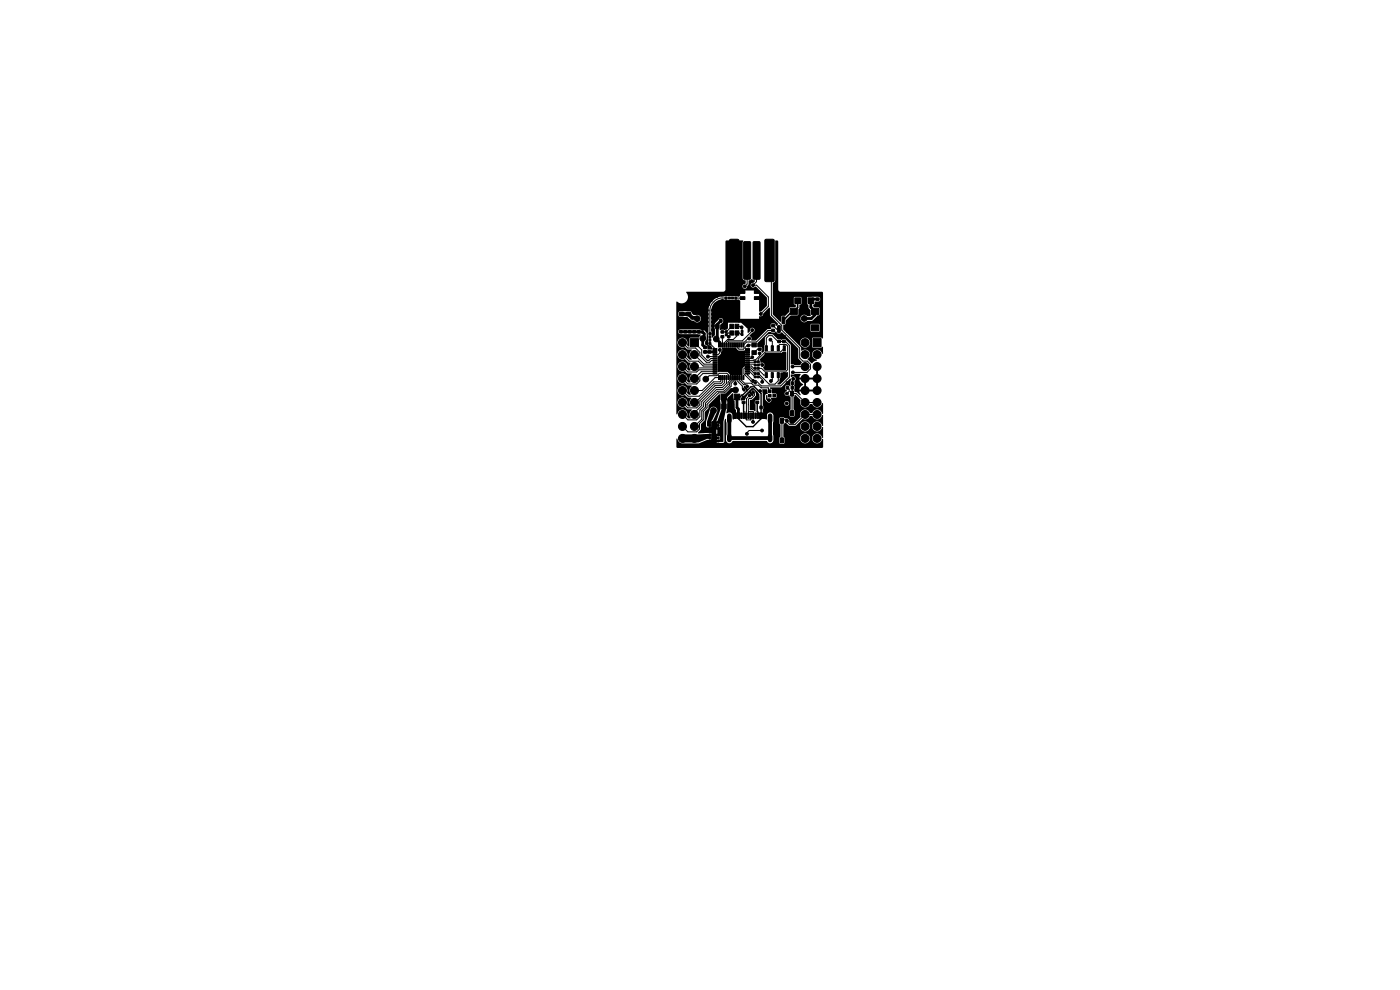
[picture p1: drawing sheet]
<svg xmlns="http://www.w3.org/2000/svg" width="297mm" height="210mm" viewBox="0 0 297 210" stroke-linecap="round" stroke-linejoin="round" font-family="sans-serif">
<g fill="#000" stroke="#000" stroke-width=".21">
<path d="M154.9 50.8h1.5l.3 .2v8.5l-.2 .2h-1.5l-.2-.2-.1-8.4zM157.8 51.3h1.2l.3 .2v7.5l-.3 .3h-1l-.2-.3zM159.8 51.3h1.2l.3 .2v7.5l-.3 .3h-1l-.3-.3zM162.3 50.9l.2-.1h1.4l.3 .2 .1 8.5-.3 .2h-1.5l-.2-.2zM144.2 70.1h.5v.5h-.5zM144.2 69.1h.5v.5h-.5zM144.2 66.3h.8v.7h-.8zM144.2 67.9h.8v.7h-.8zM145.1 70.1h.6v.5h-.6zM145.1 69.1h.6v.5h-.6zM146 70.1h.6v.5h-.6zM146 69.1h.6v.5h-.6z"/>
<path d="M145.7 66.3h.8v.7h-.8zM145.7 67.9h.8v.7h-.8zM147 70.1h.6v.5h-.6zM147 69.1h.6v.5h-.6zM147.9 70.1h.6v.5h-.6zM147.9 69.1h.6v.5h-.6zM146.5 71.8h1.7v1.7h-1.7zM148.9 70.2h.3v.4h-.3zM148.9 69.6h.3v.4h-.3zM149.3 74.4h.5v.5h-.5zM149.3 73.4h.5v.5h-.5zM149.8 72.7h.4v.3h-.4z"/>
<path d="M150.2 74.4h.6v.5h-.6zM150.2 73.4h.6v.5h-.6zM150.4 70.6h.4v.3h-.4zM150.4 71.9h.4v.4h-.4zM150.4 71.3h.4v.4h-.4zM150.4 72.7h.4v.3h-.4zM151 70.6h.4v.3h-.4zM151.8 68.8h.7v.9h-.7zM151.3 74h.8v.2h-.8zM151.3 74.4h.8v.2h-.8zM151.3 74.8h.8v.2h-.8zM151.3 75.2h.8v.2h-.8z"/>
<path d="M151.3 75.6h.8v.2h-.8zM151.3 76h.8v.2h-.8zM151.3 76.4h.8v.2h-.8zM151.3 76.8h.8v.2h-.8zM151.3 77.2h.8v.2h-.8zM151.3 77.6h.8v.2h-.8zM151.3 78h.8v.2h-.8zM151.3 78.4h.8v.2h-.8zM151.3 78.8h.8v.2h-.8zM151.3 79.2h.8v.2h-.8zM152.4 72.8h.2v.8h-.2zM152.7 67.8h.5v.5h-.5z"/>
<path d="M152.8 72.8h.2v.8h-.2zM153 71.2h.5v.5h-.5zM153 70.2h.5v.4h-.5zM153.1 74.6h4.1v4.1h-4.1zM153.2 72.8h.2v.8h-.2zM153.5 68.8h.7v.9h-.7zM153.6 72.8h.2v.8h-.2zM153.7 67.8h.5v.5h-.5zM154 72.8h.2v.8h-.2zM153.8 63h.4v.4h-.4zM153.8 63.7h.4v.4h-.4zM153.9 70.2h.3v.4h-.3z"/>
<path d="M153.9 70.8h.3v.4h-.3zM154.4 72.8h.2v.8h-.2zM154.5 63h.4v.4h-.4zM154.8 72.8h.2v.8h-.2zM154.8 68.8h.8v.9h-.8zM154.8 70.2h.8v.9h-.8zM155.2 63h.4v.4h-.4zM155.2 72.8h.2v.8h-.2zM155.6 72.8h.2v.8h-.2zM155.9 70.2h.8v.9h-.8zM155.9 68.8h.8v.9h-.8zM156 72.8h.2v.8h-.2z"/>
<path d="M155.9 63h.4v.4h-.4zM155.9 63.7h.4v.4h-.4zM156.4 72.8h.2v.8h-.2zM156.8 72.8h.2v.8h-.2zM157.2 72.8h.2v.8h-.2zM157.3 70.7h.3v.5h-.3zM157.3 70.1h.3v.4h-.3zM157.6 72.8h.2v.8h-.2zM157 62.9h1v.6h-1zM157 61.6h1v.6h-1zM158.2 79.2h.8v.2h-.8zM158.2 78.8h.8v.2h-.8z"/>
<path d="M158.2 78.4h.8v.2h-.8zM158.2 78h.8v.2h-.8zM158.2 77.6h.8v.2h-.8zM158.2 77.2h.8v.2h-.8zM158.2 76.8h.8v.2h-.8zM158.2 76.4h.8v.2h-.8zM158.2 76h.8v.2h-.8zM158.2 75.6h.8v.2h-.8zM158.2 75.2h.8v.2h-.8zM158.2 74.8h.8v.2h-.8zM158.2 74.4h.8v.2h-.8zM158.2 74h.8v.2h-.8z"/>
<path d="M159.5 72.8h.9v.8h-.9zM159.5 74.4h.9v.8h-.9zM160 77.3h.4v.3h-.4zM160 78h.4v.3h-.4zM160 76.6h.4v.3h-.4zM160 79.1h.4v.3h-.4zM160.9 73.8h.6v.5h-.6zM160.9 72.8h.6v.5h-.6zM160 62.9h1v.6h-1zM160 61.6h1v.6h-1zM160.7 77.3h.4v.3h-.4zM160.7 78h.4v.3h-.4z"/>
<path d="M160.7 76.6h.4v.3h-.4zM160.7 79.1h.4v.3h-.4zM162.3 79h.5v1.1h-.5zM162.3 73.3h.5v1.1h-.5zM163.7 69.9h.6v.4h-.6zM163.7 68.8h.6v.5h-.6zM163.6 79h.5v1.1h-.5zM163.6 73.3h.5v1.1h-.5zM165 69.1l.5 .1v1.3h-.5zM165 72.2h.6v.5h-.6zM165 71.2h.6v.4h-.6zM164.9 79h.4v1.1h-.4z"/>
<path d="M164.9 73.3h.4v1.1h-.4zM165.9 67.2l.6 .1-.1 1.4-.5-.1zM166 72.2h.6v.5h-.6zM166 71.2h.6v.4h-.6zM166.2 79h.4v1.1h-.4zM166.2 73.3h.4v1.1h-.4zM162.3 75h4.3v3.4h-4.3zM166.9 69.1l.5 .1v1.3h-.5zM167.7 65.4h1.5v1.3h-1.5zM168.6 63.2h1.2v1.2h-1.2zM172.2 68.9h1.5v1.3h-1.5zM172.2 65.4h1.5v1.3h-1.5z"/>
<path d="M171.4 63.2h1.2v1.2h-1.2zM173.2 63.2h.6v.5h-.6zM173.2 64.2h.6v.5h-.6zM172.5 71.8h1.7v1.7h-1.7zM150.4 92.1h.4v.3h-.4zM150.4 92.7h.4v.4h-.4zM150.4 93.4h.4v.3h-.4zM150.4 89.4h.4v.4h-.4zM150.4 90.1h.4v.3h-.4zM150.4 90.7h.4v.4h-.4zM151 92.1h1v1.6h-1zM151 89.5h1v1.6h-1z"/>
<path d="M152.2 93.4h.3v.3h-.3zM152.2 92.7h.3v.4h-.3zM152.2 92.1h.3v.3h-.3zM152.2 90.7h.3v.4h-.3zM152.2 90.1h.3v.3h-.3zM152.2 89.4h.3v.4h-.3zM152.4 79.7h.2v.8h-.2zM152.8 79.7h.2v.8h-.2zM152.9 83.6h1.2v1.2h-1.2zM153.1 85.7h1v1h-1zM153.2 79.7h.2v.8h-.2zM153.6 79.7h.2v.8h-.2z"/>
<path d="M154 79.7h.2v.8h-.2zM154.4 79.7h.2v.8h-.2zM154.7 85.7h1v1h-1zM154.8 79.7h.2v.8h-.2zM155.2 79.7h.2v.8h-.2zM155.5 87.6h.6v1.2h-.6zM155.6 79.7h.2v.8h-.2zM155.7 83.6h1.3v1.2h-1.3zM156 79.7h.2v.8h-.2zM156.3 87.6h.7v1.2h-.7zM156.4 79.7h.2v.8h-.2zM156.8 79.7h.2v.8h-.2z"/>
<path d="M157.1 87.6h.3v1.2h-.3zM157.2 79.7h.2v.8h-.2zM157.5 85.1h.5v.5h-.5zM157.5 84.1h.5v.5h-.5zM157.6 79.7h.2v.8h-.2zM157.6 87.6h.3v1.2h-.3zM157.5 82.7l.3-.3 .3 .3-.2 .3zM158.2 87.6h.2v1.2h-.2zM157.8 82.1l.2-.2 .5 .5-.2 .2zM158.6 87.6h.3v1.2h-.3zM158.3 81.9l.2-.3 .4 .4-.3 .2zM159.1 87.6h.3v1.2h-.3z"/>
<path d="M159 83.6l.3 .3-.2 .3-.4-.3zM159.7 87.6h.2v1.2h-.2zM159.1 83.5l.2-.3 .5 .5-.2 .2zM159.5 80.6l.3-.1 .2 .3-.2 .2zM159.5 83.1l.2-.3 .4 .4-.3 .3zM160.1 87.6h.4v1.2h-.4zM160 81.1l.2-.2 .3 .3-.3 .2zM160.4 85.1h.5v.5h-.5zM160.4 84.1h.5v.5h-.5zM160 79.8h.4v.3h-.4zM160.6 87.6h.3v1.2h-.3zM160.7 79.8h.4v.3h-.4z"/>
<path d="M161.1 87.6h.6v1.2h-.6zM161.2 86.1h.5v.6h-.5zM162 87.6h.5v1.2h-.5zM162.2 86.1h.5v.6h-.5zM163 82.7h.6v.6h-.6zM163 83.7h.6v.5h-.6zM164 83.7h.5v.5h-.5zM164 82.7h.5v.6h-.5zM165.6 83h.6v1h-.6zM165.6 87.1h.6v1.1h-.6zM165.6 92.9h.6v1h-.6zM165.6 88.7h.6v1.1h-.6z"/>
<path d="M166.8 82h.5v.5h-.5zM166.8 81h.5v.6h-.5zM167.7 83h.7v1h-.7zM167.7 87.1h.7v1.1h-.7zM167.9 82h.4v.5h-.4zM167.7 92.9h.7v1h-.7zM167.7 88.7h.7v1.1h-.7zM167.9 81h.4v.6h-.4z"/>
<circle cx="144.8" cy="75.2" r=".85"/>
<circle cx="144.8" cy="72.7" r=".85"/>
<circle cx="144.8" cy="77.8" r=".85"/>
<circle cx="147.3" cy="77.8" r=".85"/>
<circle cx="147.3" cy="75.2" r=".85"/>
<circle cx="147.9" cy="67.6" r=".6"/>
<circle cx="149.1" cy="71.8" r=".6"/>
<circle cx="149.9" cy="66.7" r=".3"/>
<circle cx="149.9" cy="69.1" r=".3"/>
<circle cx="149.9" cy="65.8" r=".3"/>
<circle cx="149.9" cy="68.3" r=".3"/>
<circle cx="149.9" cy="67.5" r=".3"/>
<circle cx="150.2" cy="64.7" r=".3"/>
<circle cx="150.2" cy="75.6" r=".3"/>
<circle cx="150.8" cy="63.7" r=".3"/>
<circle cx="151.2" cy="65.8" r=".3"/>
<circle cx="151.2" cy="69.1" r=".3"/>
<circle cx="151.2" cy="66.7" r=".3"/>
<circle cx="151.2" cy="69.9" r=".3"/>
<circle cx="151.2" cy="68.3" r=".3"/>
<circle cx="151.2" cy="67.5" r=".3"/>
<circle cx="151.8" cy="64.6" r=".3"/>
<circle cx="152" cy="71.9" r=".6"/>
<circle cx="152.1" cy="62.8" r=".3"/>
<circle cx="152.7" cy="74.2" r=".3"/>
<circle cx="153.1" cy="62.5" r=".3"/>
<circle cx="153.2" cy="63.9" r=".3"/>
<circle cx="154" cy="64.7" r=".3"/>
<circle cx="154.2" cy="62.3" r=".3"/>
<circle cx="154.2" cy="77.5" r=".6"/>
<circle cx="154.2" cy="75.7" r=".6"/>
<circle cx="154.6" cy="71.4" r=".3"/>
<circle cx="155.2" cy="62.3" r=".3"/>
<circle cx="155.8" cy="61" r=".3"/>
<circle cx="156" cy="77.5" r=".6"/>
<circle cx="156" cy="75.7" r=".6"/>
<circle cx="156.1" cy="64.7" r=".3"/>
<circle cx="156.1" cy="62.3" r=".3"/>
<circle cx="156.8" cy="68" r=".3"/>
<circle cx="157.3" cy="69.4" r=".3"/>
<circle cx="157.9" cy="68.3" r=".3"/>
<circle cx="158" cy="60.7" r=".3"/>
<circle cx="158.6" cy="69.1" r=".3"/>
<circle cx="158.8" cy="73.3" r=".3"/>
<circle cx="158.9" cy="71.8" r=".3"/>
<circle cx="159.6" cy="75.8" r=".3"/>
<circle cx="159.6" cy="70" r=".3"/>
<circle cx="159.8" cy="60.5" r=".3"/>
<circle cx="161.1" cy="68.2" r=".3"/>
<circle cx="161.2" cy="75" r=".3"/>
<circle cx="161.4" cy="66.6" r=".3"/>
<circle cx="161.7" cy="77.4" r=".3"/>
<circle cx="161.8" cy="67.5" r=".3"/>
<circle cx="163.2" cy="76.7" r=".3"/>
<circle cx="163.4" cy="72.1" r=".3"/>
<circle cx="164.5" cy="76.7" r=".6"/>
<circle cx="165.7" cy="76.7" r=".3"/>
<circle cx="168.1" cy="77.8" r=".3"/>
<circle cx="168.2" cy="79" r=".3"/>
<circle cx="170.6" cy="67.6" r=".6"/>
<circle cx="170.8" cy="72.7" r=".85"/>
<circle cx="170.8" cy="75.2" r=".85"/>
<circle cx="170.8" cy="77.8" r=".85"/>
<circle cx="173.3" cy="77.8" r=".85"/>
<circle cx="173.3" cy="75.2" r=".85"/>
<circle cx="144.8" cy="80.3" r=".85"/>
<circle cx="144.8" cy="82.8" r=".85"/>
<circle cx="144.8" cy="93" r=".85"/>
<circle cx="144.8" cy="90.5" r=".85"/>
<circle cx="144.8" cy="85.4" r=".85"/>
<circle cx="144.8" cy="87.9" r=".85"/>
<circle cx="147.3" cy="80.3" r=".85"/>
<circle cx="147.3" cy="85.4" r=".85"/>
<circle cx="147.3" cy="93" r=".85"/>
<circle cx="147.3" cy="82.8" r=".85"/>
<circle cx="147.3" cy="90.5" r=".85"/>
<circle cx="147.3" cy="87.9" r=".85"/>
<circle cx="149.7" cy="91.2" r=".3"/>
<circle cx="149.7" cy="80.4" r=".6"/>
<circle cx="151.4" cy="87.1" r=".6"/>
<circle cx="151.5" cy="90.8" r=".3"/>
<circle cx="151.5" cy="89.8" r=".3"/>
<circle cx="151.5" cy="92.4" r=".3"/>
<circle cx="151.5" cy="93.4" r=".3"/>
<circle cx="155" cy="84.9" r=".6"/>
<circle cx="156" cy="81.4" r=".3"/>
<circle cx="156" cy="82.7" r=".6"/>
<circle cx="158.5" cy="92" r=".3"/>
<circle cx="159.6" cy="85.3" r=".3"/>
<circle cx="159.8" cy="89.5" r=".3"/>
<circle cx="161.2" cy="83" r=".3"/>
<circle cx="161.7" cy="91.3" r=".3"/>
<circle cx="161.7" cy="81" r=".3"/>
<circle cx="163.1" cy="84.9" r=".3"/>
<circle cx="163.6" cy="80.8" r=".3"/>
<circle cx="165.8" cy="80.7" r=".3"/>
<circle cx="166.9" cy="85.6" r=".3"/>
<circle cx="166.9" cy="89.3" r=".3"/>
<circle cx="166.9" cy="83.5" r=".3"/>
<circle cx="168.3" cy="80.4" r=".3"/>
<circle cx="170.8" cy="80.3" r=".85"/>
<circle cx="170.8" cy="85.4" r=".85"/>
<circle cx="170.8" cy="82.8" r=".85"/>
<circle cx="170.8" cy="93" r=".85"/>
<circle cx="170.8" cy="87.9" r=".85"/>
<circle cx="170.8" cy="90.5" r=".85"/>
<circle cx="173.3" cy="87.9" r=".85"/>
<circle cx="173.3" cy="80.3" r=".85"/>
<circle cx="173.3" cy="85.4" r=".85"/>
<circle cx="173.3" cy="90.5" r=".85"/>
<circle cx="173.3" cy="82.8" r=".85"/>
<circle cx="173.3" cy="93" r=".85"/>
</g>
<path d="M154.7 88.2v1.1M154.7 92.5v.8M163.4 88.2v1.1M163.4 92.5v.8" fill="none" stroke="#000" stroke-width="1"/>
<g fill="none" stroke="#000" stroke-width=".21">
<path d="M155.7 55.3v5.7M158.5 55.3v5l-.5 .5M160.5 55.3v4.5l-.8 .7h.8l2.5 2.5v2l-1.6 1.6M163.2 55.3l.4 .3v11.2l2.2 2.2v1l3.8 3.8v2.1l.7 .7h1l.7 .7v.9l-.8 .8h-3M144.8 75.2l1.4 1.4h1.9l1.1 1.1h2.5M144.8 72.7l1.1 1.1h1.7l.9 .9v.8l1.3 1.4h.8l.4-.4h.7M144.8 77.8l1.1 1.1h1.9l.5-.4h3.4M147.3 72.7l1.6 1.5v1.1l1.1 1.2h.4l.4-.4h.9M147.3 75.2l2 2.1h2.4M147.3 77.8l.3 .3h4.1M150.2 75.6l1.5 .1M150.6 72.1v.8l1.1 1.2"/>
<path d="M150.8 75.6v.1M151.7 78.9h-2.9l-1.5 1.4M151.7 79.3h-2.6l-.6 .6v.9l-.7 .7h-1.9l-1.1-1.2M152.7 74.2v.6l-.4 .5h-.6M153.2 71.4l.1 1.8M153.3 73.2h.1M154.1 70.4h.1M154.7 63.2h-1.5a2.78 2.78 0 0 0-2.6 2.6v5.7M155.2 70.6h-.7l-.4 .4 .5 .4M155.2 69.2l-1.2 1.2h-.8M155.4 63.2h2.1M156.1 63.2h.1"/>
<path d="M156.3 69.2h.8l.3 .3v.8M157.4 71h-.2l-.3-.4h-.6v.7l-.7 .7h-1.2l-.7 .6v.6M158.6 77.3h1.4l.2 .1M158.6 78.9h.5l1.1 1M158.6 78.5h.6l.8 .7h.2M158.6 77.7h.8l.5 .4h.3M158.9 71.8h-.2l-.8 .8h-3.3l-.1 .6M159.6 75.8l-.3 .3h-.7M159.6 70v.2l-2.1 2.1h-3l-.4 .3v.6M160 73.2l-1.5 .1-.8 .8h-.9l-.3-.3v-.6M160.2 76.7l-1.6 .2M160.9 79.2l2.3 2.3h1.2l.7-.7v-1.2"/>
<path d="M160.9 79.9h.2l.7 .7-.1 .4M161.1 75v.5l-.8 .8-1.7 .2M161.2 74.1h-.5l-.7 .7M161.7 77.4l-.2-.2h-.4l-.2 .2M162.6 73.9v-2.2l.5-.5h.7l1.2 1.2h1.6l.9 .9v6.7l-1.9 1.9h-4.1l-1.2-1.2h-.5l-1.2-1.2v-.2M162.6 79.6h-.6l-.8-.9h-1.2l-.7-.6h-1.3l-.2 .1v1.1l1.9 1.9h.5M163.4 72.1l.4 .4v1.4M163.8 79.6v.9l-.2 .3M164 70.1h-1.1l-2.4 2.4h-2.1l-.7 .7M164 69.1l.7 .7h.5M165.1 73.9v-.5l.3-.3h1.3l.4 .3v5l-.3 .3h-4.7l-.5-.6h-.7M166.4 79.6v.5l-.6 .6"/>
<path d="M166.4 73.9l-.8 .8h-3.3l-1.4 1.4v.6M168.1 77.8h2.7M168.1 77.8h.1M152.5 80.1h-.8l-2.7 2.7h-1.7M152.9 80.1v.7l-.1 .2h-1.4l-3.1 3.1h-2.3l-1.2-1.3M153.3 80.1v.9l-.4 .4h-1.4l-3.9 4h-.3M153.7 80.1v1.1l-.6 .6h-1.4l-3.2 3.2v.9l-.7 .6h-1.9l-1.1-1.1M154.1 80.1v1.2l-.8 .9h-1.4l-3 3v.8l-1.6 1.6v.3M154.5 80.1v-.6l-.3-.3h-1.6l-.5 .5h-1.6l-.8 .7M154.9 80.1v.5l-.4 .5v.5l-1.1 1h-1.4l-2.7 2.8v.8l-.8 .8v1.4l-.7 .7h-1.9l-1.1-1.2M155.3 80.1v.6l-.5 .5v.6l-1.2 1.2h-1.4l-2.5 2.5v.9l-.8 .8v1.7l-1.6 1.6M155.7 80.1v.6l-.6 .6v.6l-1.4 1.4h-1.3l-2.4 2.5v.7l-.8 .8v1.7l-.8 .8v1.2l-.6 .6h-1.9l-1.1-1.1"/>
<path d="M156.1 80.1v.7l-.2 .3 .1 .3M156.5 80.1v.8l1 1v.5l.3 .3M156.9 80.1v.7l.9 .8h.4l.4 .3M157.3 80.1v.6l.6 .6h1.5l.4 .4h1.1l.6 .6M158.4 85.7h-.1M158.8 87.3v.9M158.8 87.3l1 .1-.1 2.1M158.8 87.3h.1M159 83.9l-.6 .6-.1 4.5 1 .1v-.9M159.3 80.8h.1M159.8 83.1l.3 .7-.7 .7h-.4l-.2 .2v2.6M160.2 81.2h.1"/>
<path d="M161.2 83v.2M161.5 82.3h1.5l.1 .4 .2 .3M161.5 82.3h.1M161.7 91.3h-2.8l-.4 .5v.2M167.1 82.2l.3 .4v.4l-.5 .5M168 83.5h.9l1.9 1.9h2.5M168 83.5v4.1M168.3 80.4l-.2 .3-.1 2.8M173.3 87.9h-2.5l-2.1 2.1h-1.2l-.8-.9h-.6l-.2 .2v4.1"/>
</g>
<path d="M156.3 84.2h.7l.6-.4 1.7-1.7h.7l1.5 1.4-.1 5.3-1.6 1.7h-1.5l-1.7-1.7v-.6M157.8 84.3h.1M157.8 85.4v2.8M158.1 82.3l.4 .3v.3M159.1 83.2v-.2l.5-.5h.3l.7 .7v1.1l-1 1M159.1 83.2h-.3l-1 1.1M159.1 83.2l.3 .4M160.6 85.4v1.9l.2 .1v.8M161.5 88.2h-.1M162.7 83.9v.7l.4 .3" fill="none" stroke="#000" stroke-width=".3"/>
<path d="M144.4 70.4h4.6l.4 .4v.7l-.3 .3v1.4l.5 .5M149.6 74.7h2.2M152.9 68.1l-.7 .7v2.9l-.2 .2 .7 .8v.7M173.5 63.5h-1.2l-.3 .3v1.4l.9 .8v.8l-.8 .8h-1.5M156.3 84.2v2.3l.3 .3v1.4" fill="none" stroke="#000" stroke-width=".6"/>
<path d="M144.6 66.6h1.5l.8 .8h1M154.7 88.8v4.1h8.7v-4.1M156 82.7h-.8l-1.5 1.5h-.1" fill="none" stroke="#000" stroke-width=".8"/>
<path d="M169.2 63.8v1.4l-.8 .8h-.3l-1.9 1.9" fill="none" stroke="#000" stroke-width=".35"/>
<g fill="#000">
<path d="M154 51.1h3.7l-.2 .3v7.7l.2 .3 .5 .1v.6a.62 .62 0 0 0-.6 .4 .62 .62 0 0 0 .1 .7 .54 .54 0 0 0 .6 0 .54 .54 0 0 0 .2-.6l.3-.3v-.8l.4-.1a.64 .64 0 0 1 1 .3l-.4 .3a.52 .52 0 0 0-.5 .7 .52 .52 0 0 0 .9 .1h.2l2.3 2.3v1.8l-1.2 1.2h-.5v-2.6h-.8l-.2-.1 .1-.5h.9v-.7h-.9l-.1-.6h-2v.6h-1v.5l-.2 .2-.5-.1h-2.6a3.2 3.2 0 0 0-3.4 3.1l-.1 7.1 .9 .8v.3h-1v-.7l-.5-.5v-.4l.3-.6v-1.2l-.8-.8-5 .1-.2 .6 .3 .2 3.8 .1 .6 .1-.4 .6-1.9 .1-.1 1.8h-.2l-.2-.3a1.1 1.1 0 0 0-.8-1.6 1.1 1.1 0 0 0-1.3 1.3 1.1 1.1 0 0 0 1.6 .8l.5 .4 1 .1a1.25 1.25 0 0 0 0 2l-.5 .1-.6-.6a1.07 1.07 0 0 0-.7-1.5 1.07 1.07 0 0 0-1.3 1.2 1.07 1.07 0 0 0 1.6 .8l.7 .7 .5 .1a1.42 1.42 0 0 0 0 1.6h-.5l-.2-.3a1.07 1.07 0 0 0-.5-1.6 1.07 1.07 0 0 0-1.5 .8 1.07 1.07 0 0 0 1.1 1.3l.4-.1 .5 .5h.9v.2a1.18 1.18 0 0 0-.2 1.7h-.5l-.2-.2a1.07 1.07 0 0 0-.5-1.6 1.07 1.07 0 0 0-1.5 .8 1.07 1.07 0 0 0 1.1 1.3l.4-.1 .5 .4 .9 .1 .1 .1a1.21 1.21 0 0 0-.2 1.8h-.5l-.4-.4a1.07 1.07 0 0 0-.7-1.5 1.07 1.07 0 0 0-1.3 1.2 1.07 1.07 0 0 0 1.6 .8l.6 .5 .7 .1 .1 .2a1.2 1.2 0 0 0-.2 1.6h-.5l-.2-.3a1.1 1.1 0 0 0-.8-1.6 1.1 1.1 0 0 0-1.3 1.3 1.1 1.1 0 0 0 1.6 .8l.5 .4h.9v.2a1.18 1.18 0 0 0-.2 1.7h-.5l-.2-.2a1.12 1.12 0 0 0-.8-1.6 1.12 1.12 0 0 0-1.4 1l-.1-.1v-21.4h.4v.6l.3 .2h1.6l.8 .8h.6a.81 .81 0 0 0 1.5-.1 .81 .81 0 0 0-1-1.1h-.6l-.4-.4a.54 .54 0 0 0-.7-.4h-1.7l-.4 .4h-.4v-2.4a1.43 1.43 0 0 0 2 0 1.43 1.43 0 0 0 .1-2l7.9-.1 .3-.2zM164.5 51.1l.4-.1 .2 .3 .1 10.4 .3 .2h8.8l.3 .1v9.7l-.1 .1-.3-.2h-1.7l-.2 .2v1.8l.2 .1h1.7l.4-.1v1.3l-.1 .2a1.11 1.11 0 0 0-1.2-.9 1.11 1.11 0 0 0-1 1.1 1.11 1.11 0 0 0 1 1.1l-1.1 .7-.9-.9a1.1 1.1 0 0 0 .3-1.6 1.1 1.1 0 0 0-1.6-.2l-.1-.8-1.1-1h.9v.2a1.06 1.06 0 0 0 1.7 .8 1.06 1.06 0 0 0 0-1.8 1.06 1.06 0 0 0-1.7 .8h-.9l-2.6-2.7v-1h5.8v1.4l1.7 .1 .2-.2v-1.3l-.2-.2h-1.6l-.1 .2h-5.8l.4-.2 .1-.8 .5-.4h2.6a.83 .83 0 0 0 .5 .8 .83 .83 0 0 0 1-.2l1-.1 1.1-1.1 .4-.1v-1.5l-1.1-.1-.2-.5 .3-.2 .1-.5 1-.2 .1-.5-.1-.3h-1.6l-1.1 .1v1.4l.3 .2v.6l.5 .5v1.1l-.1 .2-.7-.1a.81 .81 0 0 0-.8-.2 .81 .81 0 0 0-.6 .7h-2.6l.6-.6h1.4l.1-.1 .1-1.1 .2-.4v-.6l.4-.3v-1.2l-.2-.2h-1.3l-.1 1.4 .4 .3v.4l-1.3 .2-.1 .9-.8 .8-.8 .1-.2 1.2-1.7-1.6v-6.6l.6-.6zM151.5 64.3l.2-.1a2.12 2.12 0 0 1 1.5-.7l2.8 .1 .7-.1 .3 .3v3.8h4l.1-.5h.1a.55 .55 0 0 0 .7-.6l1.4-1.2 .1 1.6 1.7 1.9-.4 .4-.3-.5h-.8l-.1 .2 .2 .7-.1 .2-.8 .1-2.4 2.3h-.9l-.2-.1a.75 .75 0 0 0-.3-.9l.6-.6a.53 .53 0 0 0 .4-.7 .53 .53 0 0 0-.7-.4 .53 .53 0 0 0-.2 .8l-.5 .3v-.9l-1.4-1.2h-2.8v1.1l-.2 .3-1.4 .1v-1l.3-.4a.6 .6 0 0 0 0-1.1l-.5 .1-.9 1-.1 .4 .1 2.1-.6 .5-.2-1.2v-4.6a2.12 2.12 0 0 1 .6-1.5zM153.1 73.7h3l.6 .7h1.3l.1 3.1-.1 .2-.5 .5v1.3l-2.4 .1-.2-.1-.7-.6h-2v-3.2l.8-.7 .2-.7zM160.7 72.8l2.4-2.4 1.1 .2 .4-.3 .5 .4h.4l.4-.2 3.4 3.4 .1 2.2 .7 .8-.4 .6h-1.1l-.8-.3v-4l-1.2-1.2-.8 .1-.8-.1-1.1-1.1-1 .1-.6 .6-.2 2.8-.3 .4-.3-.2 .2-.3-.1-.6-.2-.1h-.7zM161.2 76.2l1.3-1.3h3.1l.5-.3h.7l-.1 3.8h-4.4l-.4-.4a.6 .6 0 0 0 .3-.8 .6 .6 0 0 0-.9-.3zM165.6 79.1l1.5-.2 .1 .9-1.7 1.7-.5 .1-.1-.2 .5-.6zM167.8 79.5l2-.2-.2 .8h.7v.4h-.7a1.34 1.34 0 0 0 .8 1v.1a1.32 1.32 0 0 0-.8 1h.7v.4h-.7l.3 .7-.2 .1-.6-.6-.5-.1-.1-2.2a.56 .56 0 0 0 .2-.7 .56 .56 0 0 0-.7-.2l-.2-.1zM173.1 78.2h.4v1.6h-.4zM144.8 92.2l5.8-.1 .2 .1v.8l-.2 .1h-.6l-1.8 .8h-3.3l-.2-.2zM151 86.7l.7-.1 .2 .7-.8 1.9-.3 .2v1l-.7 .1-.1-.2v-.9zM153 83.7l1.1-.1v1.2a14.7 14.7 0 0 1-.6 4.6v4.2l-.1 .2-1.1-.1-.1-.3 .4-.1 .2-.2-.1-.5-.5-.2v-.4v-1.3l.5-.2 .1-.4-.2-.2-.4-.1v-.4l.9-2.7z"/>
<path d="M154.4 84.4l.9-1h.2v1.4l.3 .3v1.4l.3 .5v1.6l-.6 .4-.1-.9a.78 .78 0 0 0-1.2-.4zM157.2 84.5l2.2-2.1 .3 .1-.4 .6 .4 .5v.2l-.8-.4-.8 1-.1 .5-.8 .1zM160.3 83h.2l.6 .6v1.2l-.7 .1-.3 .2 .2 .7v1.3l-.2 .2-.2-.3-.8-.1v-2l.5-.1 .7-.8zM150.3 85.9l2.4-2.3 .2 3.1-.9 2.7v.5l.6 .3-.1 .2-.4 .1-.1 .2v1.7l.1 .2 .4 .1 .1 .3-.5 .2-.1 .5 .3 .3h1.1l.3-.2v-4.4l.2-.6 .1 .2 .1 .7-.1 3.7a.76 .76 0 0 0 .7 .6 .76 .76 0 0 0 .8-.5l7.2 .1a.72 .72 0 0 0 .7 .4 .72 .72 0 0 0 .7-.6l-.1-5.4a.7 .7 0 0 0-.7-.5 .7 .7 0 0 0-.6 .6v.8l-.2 .1-.5-.4-.2-3.1h4.6v.1a.5 .5 0 0 0 .8 .4 .5 .5 0 0 0 0-.8 .5 .5 0 0 0-.8 .3h-4.6v-2.9h1l.1 .9-.5 .1-.1 .3v.9l.4 .4a.55 .55 0 0 0 .8 0 .55 .55 0 0 0 0-.8l1.2-.1v-.7l-.1-.1-.8-.1v-.8l-.4-.2v-.2l2.3-.1 2-1.8v1.5l-.8-.1-.3 .3v.5l.3 .5a.54 .54 0 0 0-.4 .8 .54 .54 0 0 0 .9 0l.3 .5v2.5l-.2 .3 .1 1.2 .9-.1 .1-1.1-.3-.3v-2.5l.3-.5h.2l1 1a1.13 1.13 0 0 0 .6 1.6 1.13 1.13 0 0 0 1.5-.7h.4a1.11 1.11 0 0 0 1.2 .7 1.11 1.11 0 0 0 1-.9l.1 .1v2.1l-.1 .1a1.17 1.17 0 0 0-1.1-.9 1.17 1.17 0 0 0-1.2 .7h-.4a1.1 1.1 0 0 0-1.5-.6 1.1 1.1 0 0 0-.5 1.5l-1.2 1.2h-.9l-.3-.1a.62 .62 0 0 0-.6-.8l-.6-.3-.8 .2v1.1l.2 .3v2.5l-.2 .3v1.2h1v-1.2h3.3a1.06 1.06 0 0 0 1.5 1.1 1.06 1.06 0 0 0 .3-1.8 1.06 1.06 0 0 0-1.7 .5l-.1 .2h-3.3l-.2-.3v-2.2h3.5v.2a1.06 1.06 0 0 0 1.7 .8 1.06 1.06 0 0 0 0-1.8 1.06 1.06 0 0 0-1.7 .8h-3.5v-.3l.3-.5 .9 .7h1.4l1.4-1.4a1.3 1.3 0 0 0 1.7-.7h.4a1.12 1.12 0 0 0 1.2 .8 1.12 1.12 0 0 0 1-1l.1 .1v2.1l-.1 .2a1.07 1.07 0 0 0-1.3-1 1.07 1.07 0 0 0-.8 1.3 1.07 1.07 0 0 0 1.4 .7l.4-.3 .2-.5h.2v2.2l-.2 .1a1.06 1.06 0 0 0-1.6-.8 1.06 1.06 0 0 0 0 1.7 1.06 1.06 0 0 0 1.6-.7l.2 .1v1.6l-.2 .2h-30.7l-.2-.2v-1.7h.2a1.12 1.12 0 0 0 1.2 1h3.3l1.8-.8h.9l.1-.3-.1-1.1h-2.7l-.1-.1 .6-.7v-1.1l.5-.5h.6v.8l.1 .3 .7 .1 .3-.2 .1-1 1.1-2a.81 .81 0 0 0-.4-1.2 .81 .81 0 0 0-1.1 .6l-.8 2.6h-.6l.3-.4v-1.7l.8-.8zM170.6 80.8h.4v1.6h-.4zM171.3 82.6h1.6v.4h-1.6zM171.3 80.1h1.6v.4h-1.6zM173.1 80.8h.4v1.6h-.4z"/>
</g>
</svg>
